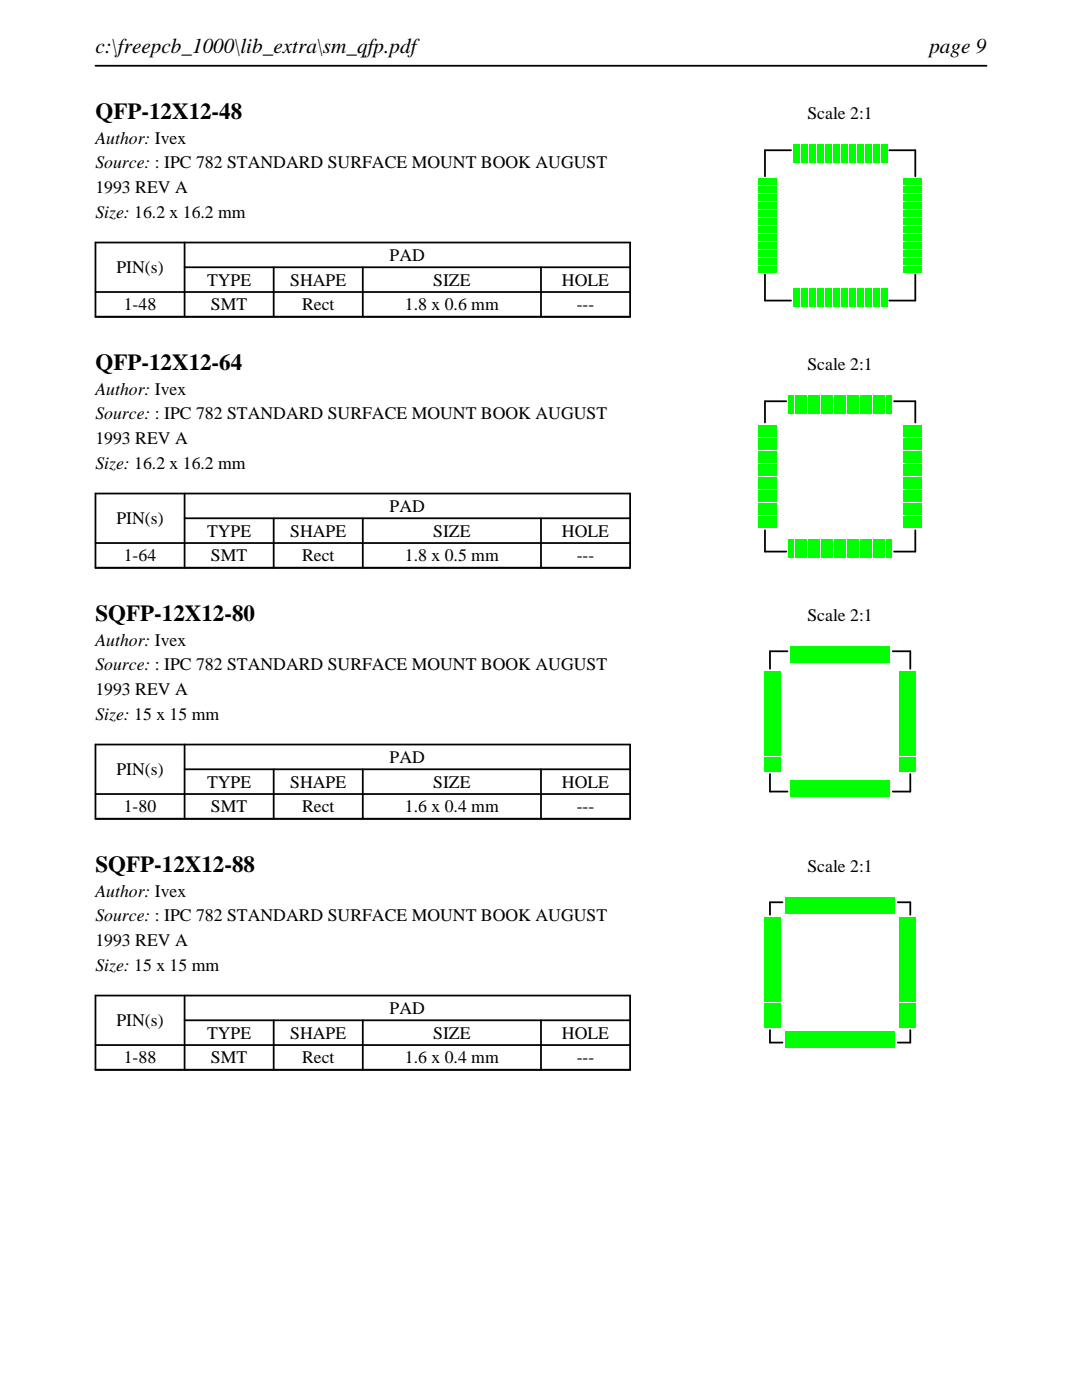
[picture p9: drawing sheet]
<svg xmlns="http://www.w3.org/2000/svg" width="216mm" height="279mm" viewBox="0 0 216 279" stroke-linecap="round" stroke-linejoin="round" font-family="sans-serif">
<defs><g id="words">
<g font-size="4.6">
<text x="19" y="23.7">QFP-12X12-48</text>
<text x="19" y="73.8">QFP-12X12-64</text>
<text x="19" y="123.9">SQFP-12X12-80</text>
<text x="19" y="174">SQFP-12X12-88</text>
</g>
<g font-size="4.2">
<text x="19" y="10.6">c:\freepcb_1000\lib_extra\sm_qfp.pdf</text>
<text x="185.4" y="10.6">page 9</text>
</g>
<g font-size="3.5">
<text x="161.1" y="23.7">Scale 2:1</text>
<text x="19" y="28.6">Author: Ivex</text>
<text x="19" y="33.6">Source: : IPC 782 STANDARD SURFACE MOUNT BOOK AUGUST</text>
<text x="19" y="38.5">1993 REV A</text>
<text x="19" y="43.5">Size: 16.2 x 16.2 mm</text>
<text x="77.8" y="52.1">PAD</text>
<text x="23.2" y="54.5">PIN(s)</text>
<text x="41.3" y="57">TYPE</text>
<text x="57.9" y="57">SHAPE</text>
<text x="86.4" y="57">SIZE</text>
<text x="112.1" y="57">HOLE</text>
<text x="24.7" y="61.9">1-48</text>
<text x="42.1" y="61.9">SMT</text>
<text x="60.3" y="61.9">Rect</text>
<text x="80.8" y="61.9">1.8 x 0.6 mm</text>
<text x="115.1" y="61.9">---</text>
<text x="161.1" y="73.8">Scale 2:1</text>
<text x="19" y="78.7">Author: Ivex</text>
<text x="19" y="83.7">Source: : IPC 782 STANDARD SURFACE MOUNT BOOK AUGUST</text>
<text x="19" y="88.6">1993 REV A</text>
<text x="19" y="93.6">Size: 16.2 x 16.2 mm</text>
<text x="23.2" y="104.6">PIN(s)</text>
<text x="41.3" y="107.1">TYPE</text>
<text x="57.9" y="107.1">SHAPE</text>
<text x="77.8" y="102.2">PAD</text>
<text x="86.4" y="107.1">SIZE</text>
<text x="112.1" y="107.1">HOLE</text>
<text x="24.7" y="112">1-64</text>
<text x="42.1" y="112">SMT</text>
<text x="60.3" y="112">Rect</text>
<text x="80.8" y="112">1.8 x 0.5 mm</text>
<text x="115.1" y="112">---</text>
<text x="161.1" y="123.9">Scale 2:1</text>
<text x="19" y="128.8">Author: Ivex</text>
<text x="19" y="133.8">Source: : IPC 782 STANDARD SURFACE MOUNT BOOK AUGUST</text>
<text x="19" y="138.7">1993 REV A</text>
<text x="19" y="143.7">Size: 15 x 15 mm</text>
<text x="23.2" y="154.7">PIN(s)</text>
<text x="77.8" y="152.3">PAD</text>
<text x="41.3" y="157.2">TYPE</text>
<text x="57.9" y="157.2">SHAPE</text>
<text x="86.4" y="157.2">SIZE</text>
<text x="112.1" y="157.2">HOLE</text>
<text x="24.7" y="162.1">1-80</text>
<text x="42.1" y="162.1">SMT</text>
<text x="60.3" y="162.1">Rect</text>
<text x="80.8" y="162.1">1.6 x 0.4 mm</text>
<text x="115.1" y="162.1">---</text>
<text x="161.1" y="174">Scale 2:1</text>
<text x="19" y="178.9">Author: Ivex</text>
<text x="19" y="183.9">Source: : IPC 782 STANDARD SURFACE MOUNT BOOK AUGUST</text>
<text x="19" y="188.8">1993 REV A</text>
<text x="19" y="193.7">Size: 15 x 15 mm</text>
<text x="77.8" y="202.4">PAD</text>
<text x="23.2" y="204.8">PIN(s)</text>
<text x="41.3" y="207.3">TYPE</text>
<text x="57.9" y="207.3">SHAPE</text>
<text x="86.4" y="207.3">SIZE</text>
<text x="112.1" y="207.3">HOLE</text>
<text x="24.7" y="212.2">1-88</text>
<text x="42.1" y="212.2">SMT</text>
<text x="60.3" y="212.2">Rect</text>
<text x="80.8" y="212.2">1.6 x 0.4 mm</text>
<text x="115.1" y="212.2">---</text>
</g>
</g></defs>
<path d="M19 13.1h177.8M19 48.4h106.7v14.8h-106.7zM19 58.3h106.7M36.8 53.3h88.9M36.8 48.4v14.8M54.6 53.3v9.9M72.4 53.3v9.9M107.9 53.3v9.9" fill="none" stroke="#000" stroke-width=".35"/>
<path d="M152.6 30h5.2zM152.6 30v5.2zM177.4 30h5.2zM182.6 30v5.2zM152.6 60h5.2zM152.6 54.8v5.2zM177.4 60h5.2zM182.6 54.8v5.2z" fill="none" stroke="#000" stroke-width=".36"/>
<g fill="#0f0">
<path d="M158.2 57.6h1.2v3.6h-1.2z"/>
<path d="M159.8 57.6h1.2v3.6h-1.2z"/>
<path d="M161.4 57.6h1.2v3.6h-1.2z"/>
<path d="M163 57.6h1.2v3.6h-1.2z"/>
<path d="M164.6 57.6h1.2v3.6h-1.2z"/>
<path d="M166.2 57.6h1.2v3.6h-1.2z"/>
<path d="M167.8 57.6h1.2v3.6h-1.2z"/>
<path d="M169.4 57.6h1.2v3.6h-1.2z"/>
<path d="M171 57.6h1.2v3.6h-1.2z"/>
<path d="M172.6 57.6h1.2v3.6h-1.2z"/>
<path d="M174.2 57.6h1.2v3.6h-1.2z"/>
<path d="M175.8 57.6h1.2v3.6h-1.2z"/>
<path d="M180.2 53.2h3.6v1.2h-3.6z"/>
<path d="M180.2 51.6h3.6v1.2h-3.6z"/>
<path d="M180.2 50h3.6v1.2h-3.6z"/>
<path d="M180.2 48.4h3.6v1.2h-3.6z"/>
<path d="M180.2 46.8h3.6v1.2h-3.6z"/>
<path d="M180.2 45.2h3.6v1.2h-3.6z"/>
<path d="M180.2 43.6h3.6v1.2h-3.6z"/>
<path d="M180.2 42h3.6v1.2h-3.6z"/>
<path d="M180.2 40.4h3.6v1.2h-3.6z"/>
<path d="M180.2 38.8h3.6v1.2h-3.6z"/>
<path d="M180.2 37.2h3.6v1.2h-3.6z"/>
<path d="M180.2 35.6h3.6v1.2h-3.6z"/>
<path d="M175.8 28.8h1.2v3.6h-1.2z"/>
<path d="M174.2 28.8h1.2v3.6h-1.2z"/>
<path d="M172.6 28.8h1.2v3.6h-1.2z"/>
<path d="M171 28.8h1.2v3.6h-1.2z"/>
<path d="M169.4 28.8h1.2v3.6h-1.2z"/>
<path d="M167.8 28.8h1.2v3.6h-1.2z"/>
<path d="M166.2 28.8h1.2v3.6h-1.2z"/>
<path d="M164.6 28.8h1.2v3.6h-1.2z"/>
<path d="M163 28.8h1.2v3.6h-1.2z"/>
<path d="M161.4 28.8h1.2v3.6h-1.2z"/>
<path d="M159.8 28.8h1.2v3.6h-1.2z"/>
<path d="M158.2 28.8h1.2v3.6h-1.2z"/>
<path d="M151.4 35.6h3.6v1.2h-3.6z"/>
<path d="M151.4 37.2h3.6v1.2h-3.6z"/>
<path d="M151.4 38.8h3.6v1.2h-3.6z"/>
<path d="M151.4 40.4h3.6v1.2h-3.6z"/>
<path d="M151.4 42h3.6v1.2h-3.6z"/>
<path d="M151.4 43.6h3.6v1.2h-3.6z"/>
<path d="M151.4 45.2h3.6v1.2h-3.6z"/>
<path d="M151.4 46.8h3.6v1.2h-3.6z"/>
<path d="M151.4 48.4h3.6v1.2h-3.6z"/>
<path d="M151.4 50h3.6v1.2h-3.6z"/>
<path d="M151.4 51.6h3.6v1.2h-3.6z"/>
<path d="M151.4 53.2h3.6v1.2h-3.6z"/>
</g>
<path d="M19 98.5h106.7v14.8h-106.7zM36.8 98.5v14.8M19 108.4h106.7M36.8 103.4h88.9M54.6 103.4v9.9M72.4 103.4v9.9M107.9 103.4v9.9" fill="none" stroke="#000" stroke-width=".35"/>
<path d="M152.6 80.1h4.3zM152.6 80.1v4.2zM178.4 80.1h4.2zM182.6 80.1v4.2zM152.6 110.1h4.3zM152.6 105.8v4.3zM178.4 110.1h4.2zM182.6 105.8v4.3z" fill="none" stroke="#000" stroke-width=".36"/>
<g fill="#0f0">
<path d="M157.4 107.7h1v3.6h-1z"/>
<path d="M158.7 107.7h1v3.6h-1z"/>
<path d="M160 107.7h1v3.6h-1z"/>
<path d="M161.3 107.7h1v3.6h-1z"/>
<path d="M162.6 107.7h1v3.6h-1z"/>
<path d="M163.9 107.7h1v3.6h-1z"/>
<path d="M165.2 107.7h1v3.6h-1z"/>
<path d="M166.5 107.7h1v3.6h-1z"/>
<path d="M167.8 107.7h1v3.6h-1z"/>
<path d="M169.1 107.7h1v3.6h-1z"/>
<path d="M170.4 107.7h1v3.6h-1z"/>
<path d="M171.7 107.7h1v3.6h-1z"/>
<path d="M173 107.7h1v3.6h-1z"/>
<path d="M174.3 107.7h1v3.6h-1z"/>
<path d="M175.6 107.7h1v3.6h-1z"/>
<path d="M176.9 107.7h1v3.6h-1z"/>
<path d="M180.2 104.3h3.6v1h-3.6z"/>
<path d="M180.2 103h3.6v1h-3.6z"/>
<path d="M180.2 101.7h3.6v1h-3.6z"/>
<path d="M180.2 100.4h3.6v1h-3.6z"/>
<path d="M180.2 99.1h3.6v1h-3.6z"/>
<path d="M180.2 97.8h3.6v1h-3.6z"/>
<path d="M180.2 96.5h3.6v1h-3.6z"/>
<path d="M180.2 95.2h3.6v1h-3.6z"/>
<path d="M180.2 93.9h3.6v1h-3.6z"/>
<path d="M180.2 92.6h3.6v1h-3.6z"/>
<path d="M180.2 91.3h3.6v1h-3.6z"/>
<path d="M180.2 90h3.6v1h-3.6z"/>
<path d="M180.2 88.7h3.6v1h-3.6z"/>
<path d="M180.2 87.4h3.6v1h-3.6z"/>
<path d="M180.2 86.1h3.6v1h-3.6z"/>
<path d="M180.2 84.8h3.6v1h-3.6z"/>
<path d="M176.9 78.9h1v3.6h-1z"/>
<path d="M175.6 78.9h1v3.6h-1z"/>
<path d="M174.3 78.9h1v3.6h-1z"/>
<path d="M173 78.9h1v3.6h-1z"/>
<path d="M171.7 78.9h1v3.6h-1z"/>
<path d="M170.4 78.9h1v3.6h-1z"/>
<path d="M169.1 78.9h1v3.6h-1z"/>
<path d="M167.8 78.9h1v3.6h-1z"/>
<path d="M166.5 78.9h1v3.6h-1z"/>
<path d="M165.2 78.9h1v3.6h-1z"/>
<path d="M163.9 78.9h1v3.6h-1z"/>
<path d="M162.6 78.9h1v3.6h-1z"/>
<path d="M161.3 78.9h1v3.6h-1z"/>
<path d="M160 78.9h1v3.6h-1z"/>
<path d="M158.7 78.9h1v3.6h-1z"/>
<path d="M157.4 78.9h1v3.6h-1z"/>
<path d="M151.4 84.8h3.6v1h-3.6z"/>
<path d="M151.4 86.1h3.6v1h-3.6z"/>
<path d="M151.4 87.4h3.6v1h-3.6z"/>
<path d="M151.4 88.7h3.6v1h-3.6z"/>
<path d="M151.4 90h3.6v1h-3.6z"/>
<path d="M151.4 91.3h3.6v1h-3.6z"/>
<path d="M151.4 92.6h3.6v1h-3.6z"/>
<path d="M151.4 93.9h3.6v1h-3.6z"/>
<path d="M151.4 95.2h3.6v1h-3.6z"/>
<path d="M151.4 96.5h3.6v1h-3.6z"/>
<path d="M151.4 97.8h3.6v1h-3.6z"/>
<path d="M151.4 99.1h3.6v1h-3.6z"/>
<path d="M151.4 100.4h3.6v1h-3.6z"/>
<path d="M151.4 101.7h3.6v1h-3.6z"/>
<path d="M151.4 103h3.6v1h-3.6z"/>
<path d="M151.4 104.3h3.6v1h-3.6z"/>
</g>
<path d="M19 148.6h106.7v14.8h-106.7zM19 158.5h106.7M36.8 153.5h88.9M36.8 148.6v14.8M54.6 153.5v9.9M72.4 153.5v9.9M107.9 153.5v9.9" fill="none" stroke="#000" stroke-width=".35"/>
<path d="M153.6 130h3.5zM153.6 130v3.5zM178.1 130h3.5zM181.6 130v3.5zM153.6 158h3.5zM153.6 154.5v3.5zM178.1 158h3.5zM181.6 154.5v3.5z" fill="none" stroke="#000" stroke-width=".36"/>
<g fill="#0f0">
<path d="M157.7 155.8h.8v3.2h-.8z"/>
<path d="M158.7 155.8h.8v3.2h-.8z"/>
<path d="M159.7 155.8h.8v3.2h-.8z"/>
<path d="M160.7 155.8h.8v3.2h-.8z"/>
<path d="M161.7 155.8h.8v3.2h-.8z"/>
<path d="M162.7 155.8h.8v3.2h-.8z"/>
<path d="M163.7 155.8h.8v3.2h-.8z"/>
<path d="M164.7 155.8h.8v3.2h-.8z"/>
<path d="M165.7 155.8h.8v3.2h-.8z"/>
<path d="M166.7 155.8h.8v3.2h-.8z"/>
<path d="M167.7 155.8h.8v3.2h-.8z"/>
<path d="M168.7 155.8h.8v3.2h-.8z"/>
<path d="M169.7 155.8h.8v3.2h-.8z"/>
<path d="M170.7 155.8h.8v3.2h-.8z"/>
<path d="M171.7 155.8h.8v3.2h-.8z"/>
<path d="M172.7 155.8h.8v3.2h-.8z"/>
<path d="M173.7 155.8h.8v3.2h-.8z"/>
<path d="M174.7 155.8h.8v3.2h-.8z"/>
<path d="M175.7 155.8h.8v3.2h-.8z"/>
<path d="M176.7 155.8h.8v3.2h-.8z"/>
<path d="M179.4 153.1h3.2v.8h-3.2z"/>
<path d="M179.4 152.1h3.2v.8h-3.2z"/>
<path d="M179.4 151.1h3.2v.8h-3.2z"/>
<path d="M179.4 150.1h3.2v.8h-3.2z"/>
<path d="M179.4 149.1h3.2v.8h-3.2z"/>
<path d="M179.4 148.1h3.2v.8h-3.2z"/>
<path d="M179.4 147.1h3.2v.8h-3.2z"/>
<path d="M179.4 146.1h3.2v.8h-3.2z"/>
<path d="M179.4 145.1h3.2v.8h-3.2z"/>
<path d="M179.4 144.1h3.2v.8h-3.2z"/>
<path d="M179.4 143.1h3.2v.8h-3.2z"/>
<path d="M179.4 142.1h3.2v.8h-3.2z"/>
<path d="M179.4 141.1h3.2v.8h-3.2z"/>
<path d="M179.4 140.1h3.2v.8h-3.2z"/>
<path d="M179.4 139.1h3.2v.8h-3.2z"/>
<path d="M179.4 138.1h3.2v.8h-3.2z"/>
<path d="M179.4 137.1h3.2v.8h-3.2z"/>
<path d="M179.4 136.1h3.2v.8h-3.2z"/>
<path d="M179.4 135.1h3.2v.8h-3.2z"/>
<path d="M179.4 134.1h3.2v.8h-3.2z"/>
<path d="M176.7 129h.8v3.2h-.8z"/>
<path d="M175.7 129h.8v3.2h-.8z"/>
<path d="M174.7 129h.8v3.2h-.8z"/>
<path d="M173.7 129h.8v3.2h-.8z"/>
<path d="M172.7 129h.8v3.2h-.8z"/>
<path d="M171.7 129h.8v3.2h-.8z"/>
<path d="M170.7 129h.8v3.2h-.8z"/>
<path d="M169.7 129h.8v3.2h-.8z"/>
<path d="M168.7 129h.8v3.2h-.8z"/>
<path d="M167.7 129h.8v3.2h-.8z"/>
<path d="M166.7 129h.8v3.2h-.8z"/>
<path d="M165.7 129h.8v3.2h-.8z"/>
<path d="M164.7 129h.8v3.2h-.8z"/>
<path d="M163.7 129h.8v3.2h-.8z"/>
<path d="M162.7 129h.8v3.2h-.8z"/>
<path d="M161.7 129h.8v3.2h-.8z"/>
<path d="M160.7 129h.8v3.2h-.8z"/>
<path d="M159.7 129h.8v3.2h-.8z"/>
<path d="M158.7 129h.8v3.2h-.8z"/>
<path d="M157.7 129h.8v3.2h-.8z"/>
<path d="M152.6 134.1h3.2v.8h-3.2z"/>
<path d="M152.6 135.1h3.2v.8h-3.2z"/>
<path d="M152.6 136.1h3.2v.8h-3.2z"/>
<path d="M152.6 137.1h3.2v.8h-3.2z"/>
<path d="M152.6 138.1h3.2v.8h-3.2z"/>
<path d="M152.6 139.1h3.2v.8h-3.2z"/>
<path d="M152.6 140.1h3.2v.8h-3.2z"/>
<path d="M152.6 141.1h3.2v.8h-3.2z"/>
<path d="M152.6 142.1h3.2v.8h-3.2z"/>
<path d="M152.6 143.1h3.2v.8h-3.2z"/>
<path d="M152.6 144.1h3.2v.8h-3.2z"/>
<path d="M152.6 145.1h3.2v.8h-3.2z"/>
<path d="M152.6 146.1h3.2v.8h-3.2z"/>
<path d="M152.6 147.1h3.2v.8h-3.2z"/>
<path d="M152.6 148.1h3.2v.8h-3.2z"/>
<path d="M152.6 149.1h3.2v.8h-3.2z"/>
<path d="M152.6 150.1h3.2v.8h-3.2z"/>
<path d="M152.6 151.1h3.2v.8h-3.2z"/>
<path d="M152.6 152.1h3.2v.8h-3.2z"/>
<path d="M152.6 153.1h3.2v.8h-3.2z"/>
</g>
<path d="M19 198.7h106.7v14.8h-106.7zM36.8 198.7v14.8M19 208.6h106.7M36.8 203.6h88.9M54.6 203.6v9.9M72.4 203.6v9.9M107.9 203.6v9.9" fill="none" stroke="#000" stroke-width=".35"/>
<path d="M153.6 180.1h2.5zM153.6 180.1v2.5zM179.1 180.1h2.5zM181.6 180.1v2.5zM153.6 208.1h2.5zM153.6 205.6v2.5zM179.1 208.1h2.5zM181.6 205.6v2.5z" fill="none" stroke="#000" stroke-width=".36"/>
<g fill="#0f0">
<path d="M156.7 205.9h.8v3.2h-.8z"/>
<path d="M157.7 205.9h.8v3.2h-.8z"/>
<path d="M158.7 205.9h.8v3.2h-.8z"/>
<path d="M159.7 205.9h.8v3.2h-.8z"/>
<path d="M160.7 205.9h.8v3.2h-.8z"/>
<path d="M161.7 205.9h.8v3.2h-.8z"/>
<path d="M162.7 205.9h.8v3.2h-.8z"/>
<path d="M163.7 205.9h.8v3.2h-.8z"/>
<path d="M164.7 205.9h.8v3.2h-.8z"/>
<path d="M165.7 205.9h.8v3.2h-.8z"/>
<path d="M166.7 205.9h.8v3.2h-.8z"/>
<path d="M167.7 205.9h.8v3.2h-.8z"/>
<path d="M168.7 205.9h.8v3.2h-.8z"/>
<path d="M169.7 205.9h.8v3.2h-.8z"/>
<path d="M170.7 205.9h.8v3.2h-.8z"/>
<path d="M171.7 205.9h.8v3.2h-.8z"/>
<path d="M172.7 205.9h.8v3.2h-.8z"/>
<path d="M173.7 205.9h.8v3.2h-.8z"/>
<path d="M174.7 205.9h.8v3.2h-.8z"/>
<path d="M175.7 205.9h.8v3.2h-.8z"/>
<path d="M176.7 205.9h.8v3.2h-.8z"/>
<path d="M177.7 205.9h.8v3.2h-.8z"/>
<path d="M179.4 204.2h3.2v.8h-3.2z"/>
<path d="M179.4 203.2h3.2v.8h-3.2z"/>
<path d="M179.4 202.2h3.2v.8h-3.2z"/>
<path d="M179.4 201.2h3.2v.8h-3.2z"/>
<path d="M179.4 200.2h3.2v.8h-3.2z"/>
<path d="M179.4 199.2h3.2v.8h-3.2z"/>
<path d="M179.4 198.2h3.2v.8h-3.2z"/>
<path d="M179.4 197.2h3.2v.8h-3.2z"/>
<path d="M179.4 196.2h3.2v.8h-3.2z"/>
<path d="M179.4 195.2h3.2v.8h-3.2z"/>
<path d="M179.4 194.2h3.2v.8h-3.2z"/>
<path d="M179.4 193.2h3.2v.8h-3.2z"/>
<path d="M179.4 192.2h3.2v.8h-3.2z"/>
<path d="M179.4 191.2h3.2v.8h-3.2z"/>
<path d="M179.4 190.2h3.2v.8h-3.2z"/>
<path d="M179.4 189.2h3.2v.8h-3.2z"/>
<path d="M179.4 188.2h3.2v.8h-3.2z"/>
<path d="M179.4 187.2h3.2v.8h-3.2z"/>
<path d="M179.4 186.2h3.2v.8h-3.2z"/>
<path d="M179.4 185.2h3.2v.8h-3.2z"/>
<path d="M179.4 184.2h3.2v.8h-3.2z"/>
<path d="M179.4 183.2h3.2v.8h-3.2z"/>
<path d="M177.7 179.1h.8v3.2h-.8z"/>
<path d="M176.7 179.1h.8v3.2h-.8z"/>
<path d="M175.7 179.1h.8v3.2h-.8z"/>
<path d="M174.7 179.1h.8v3.2h-.8z"/>
<path d="M173.7 179.1h.8v3.2h-.8z"/>
<path d="M172.7 179.1h.8v3.2h-.8z"/>
<path d="M171.7 179.1h.8v3.2h-.8z"/>
<path d="M170.7 179.1h.8v3.2h-.8z"/>
<path d="M169.7 179.1h.8v3.2h-.8z"/>
<path d="M168.7 179.1h.8v3.2h-.8z"/>
<path d="M167.7 179.1h.8v3.2h-.8z"/>
<path d="M166.7 179.1h.8v3.2h-.8z"/>
<path d="M165.7 179.1h.8v3.2h-.8z"/>
<path d="M164.7 179.1h.8v3.2h-.8z"/>
<path d="M163.7 179.1h.8v3.2h-.8z"/>
<path d="M162.7 179.1h.8v3.2h-.8z"/>
<path d="M161.7 179.1h.8v3.2h-.8z"/>
<path d="M160.7 179.1h.8v3.2h-.8z"/>
<path d="M159.7 179.1h.8v3.2h-.8z"/>
<path d="M158.7 179.1h.8v3.2h-.8z"/>
<path d="M157.7 179.1h.8v3.2h-.8z"/>
<path d="M156.7 179.1h.8v3.2h-.8z"/>
<path d="M152.6 183.2h3.2v.8h-3.2z"/>
<path d="M152.6 184.2h3.2v.8h-3.2z"/>
<path d="M152.6 185.2h3.2v.8h-3.2z"/>
<path d="M152.6 186.2h3.2v.8h-3.2z"/>
<path d="M152.6 187.2h3.2v.8h-3.2z"/>
<path d="M152.6 188.2h3.2v.8h-3.2z"/>
<path d="M152.6 189.2h3.2v.8h-3.2z"/>
<path d="M152.6 190.2h3.2v.8h-3.2z"/>
<path d="M152.6 191.2h3.2v.8h-3.2z"/>
<path d="M152.6 192.2h3.2v.8h-3.2z"/>
<path d="M152.6 193.2h3.2v.8h-3.2z"/>
<path d="M152.6 194.2h3.2v.8h-3.2z"/>
<path d="M152.6 195.2h3.2v.8h-3.2z"/>
<path d="M152.6 196.2h3.2v.8h-3.2z"/>
<path d="M152.6 197.2h3.2v.8h-3.2z"/>
<path d="M152.6 198.2h3.2v.8h-3.2z"/>
<path d="M152.6 199.2h3.2v.8h-3.2z"/>
<path d="M152.6 200.2h3.2v.8h-3.2z"/>
<path d="M152.6 201.2h3.2v.8h-3.2z"/>
<path d="M152.6 202.2h3.2v.8h-3.2z"/>
<path d="M152.6 203.2h3.2v.8h-3.2z"/>
<path d="M152.6 204.2h3.2v.8h-3.2z"/>
</g>
<use href="#words"/>
</svg>
